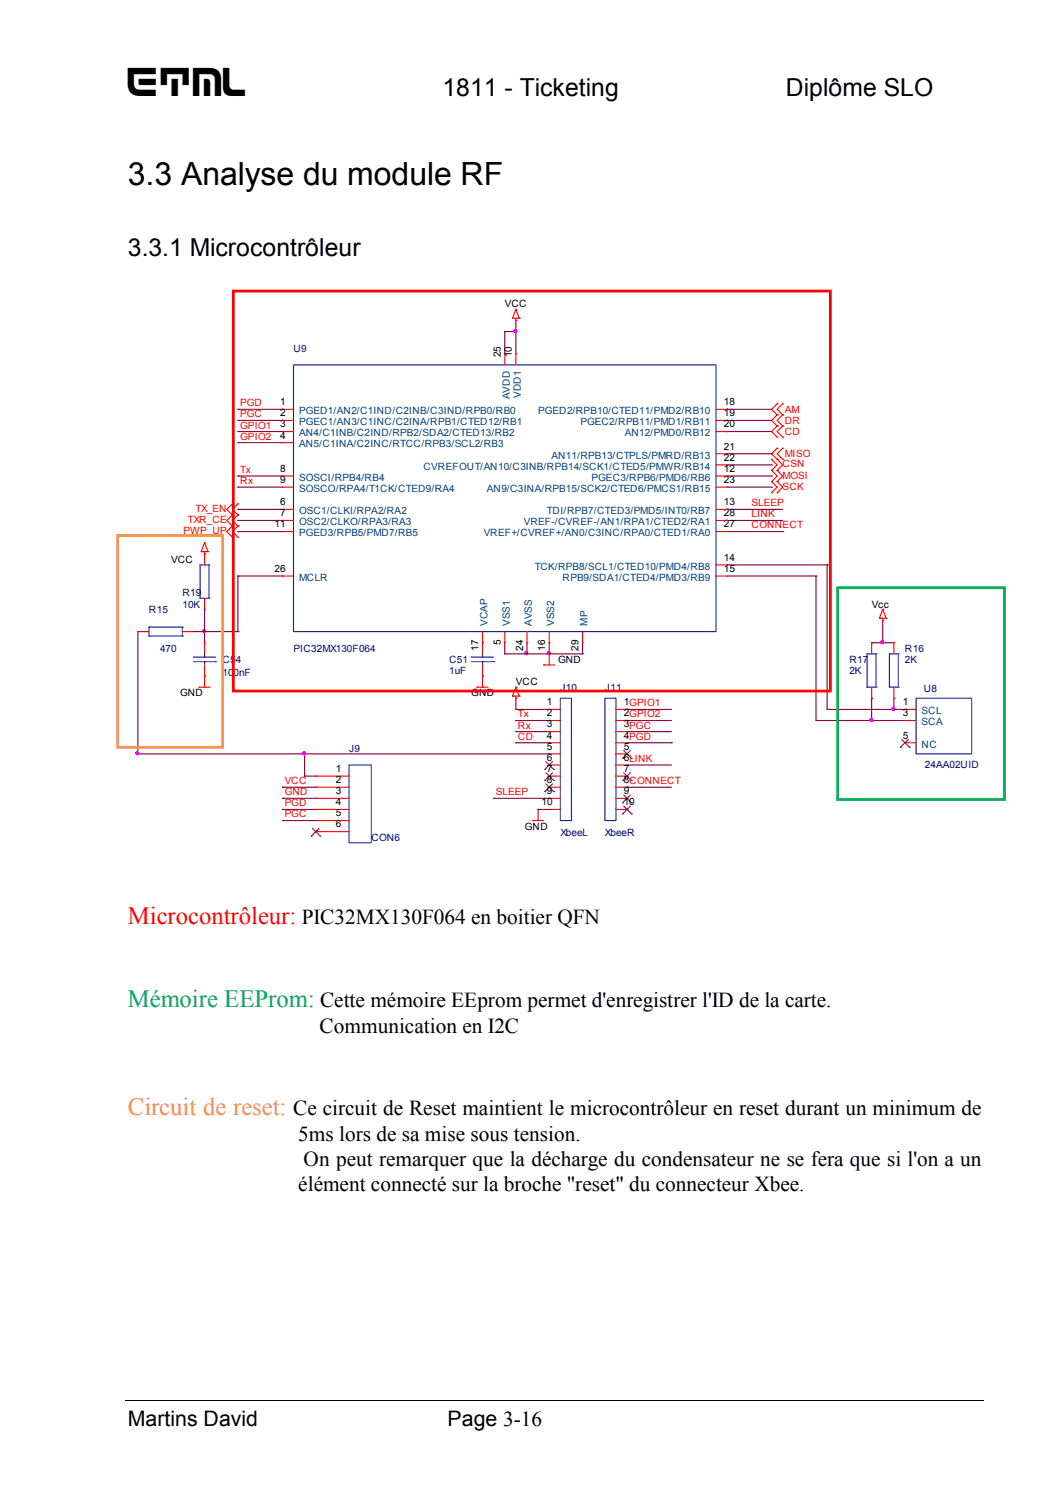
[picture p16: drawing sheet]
<svg xmlns="http://www.w3.org/2000/svg" width="210mm" height="297mm" viewBox="0 0 210 297" stroke-linecap="round" stroke-linejoin="round" font-family="sans-serif">
<defs><g id="words">
<g font-size="6.3">
<text x="25.4" y="19">ETML</text>
<text x="25.4" y="36.7">3.3 Analyse du module RF</text>
</g>
<g font-size="4.9">
<text x="87.9" y="19.1">1811 - Ticketing</text>
<text x="156.1" y="19.1">Diplôme SLO</text>
<text x="25.4" y="50.8">3.3.1 Microcontrôleur</text>
</g>
<text font-size="4.9" fill="#f00" x="25.4" y="183.5">Microcontrôleur:</text>
<text font-size="4.9" fill="#00b050" x="25.4" y="200">Mémoire EEProm:</text>
<text font-size="4.9" fill="#f79646" x="25.4" y="221.5">Circuit de reset:</text>
<g font-size="4.2">
<text x="59.9" y="183.5">PIC32MX130F064 en boitier QFN</text>
<text x="63.6" y="200">Cette mémoire EEprom permet d'enregistrer l'ID de la carte.</text>
<text x="63.5" y="205.2">Communication en I2C</text>
<text x="58.3" y="221.5">Ce circuit de Reset maintient le microcontrôleur en reset durant un minimum de</text>
<text x="59.3" y="226.7">5ms lors de sa mise sous tension.</text>
<text x="60.3" y="231.7">On peut remarquer que la décharge du condensateur ne se fera que si l'on a un</text>
<text x="59.3" y="236.7">élément connecté sur la broche &quot;reset&quot; du connecteur Xbee.</text>
<text x="25.4" y="283.3">Martins David</text>
<text x="88.9" y="283.3">Page 3-16</text>
</g>
<g font-size="2">
<text x="100.3" y="61">VCC</text>
<text x="99.5" y="71" transform="rotate(-90 99.5 71)">25</text>
<text x="101.7" y="71" transform="rotate(-90 101.7 71)">10</text>
<text x="55.7" y="80.5">1</text>
<text x="55.7" y="82.7">2</text>
<text x="143.8" y="80.5">18</text>
<text x="143.8" y="82.7">19</text>
<text x="55.7" y="84.9">3</text>
<text x="55.7" y="87.1">4</text>
<text x="143.8" y="84.9">20</text>
<text x="143.8" y="89.3">21</text>
<text x="55.7" y="93.7">8</text>
<text x="55.7" y="95.9">9</text>
<text x="143.8" y="91.5">22</text>
<text x="143.8" y="95.9">23</text>
<text x="143.8" y="93.7">12</text>
<text x="55.7" y="100.4">6</text>
<text x="143.8" y="100.4">13</text>
<text x="54.6" y="104.8">11</text>
<text x="55.7" y="102.6">7</text>
<text x="143.8" y="104.8">27</text>
<text x="143.8" y="102.6">28</text>
<text x="34" y="111.8">VCC</text>
<text x="54.6" y="113.6">26</text>
<text x="143.8" y="113.6">15</text>
<text x="143.8" y="111.4">14</text>
<text x="173.2" y="120.7">Vcc</text>
<text x="95.1" y="129.2" transform="rotate(-90 95.1 129.2)">17</text>
<text x="99.5" y="128.1" transform="rotate(-90 99.5 128.1)">5</text>
<text x="103.9" y="129.2" transform="rotate(-90 103.9 129.2)">24</text>
<text x="108.3" y="129.2" transform="rotate(-90 108.3 129.2)">16</text>
<text x="110.9" y="131.7">GND</text>
<text x="114.9" y="129.2" transform="rotate(-90 114.9 129.2)">29</text>
<text x="102.5" y="136.1">VCC</text>
<text x="35.8" y="138.3">GND</text>
<text x="93.6" y="138.3">GND</text>
<text x="108.7" y="140.1">1</text>
<text x="108.7" y="142.3">2</text>
<text x="123.9" y="140.1">1GPIO1</text>
<text x="123.9" y="142.3">2GPIO2</text>
<text x="179.4" y="140.1">1</text>
<text x="179.4" y="142.3">3</text>
<text x="108.7" y="144.5">3</text>
<text x="108.7" y="146.7">4</text>
<text x="108.7" y="148.9">5</text>
<text x="123.9" y="144.5">3PGC</text>
<text x="123.9" y="146.7">4PGD</text>
<text x="123.9" y="148.9">5</text>
<text x="179.4" y="146.7">5</text>
<text x="66.7" y="153.4">1</text>
<text x="66.7" y="155.6">2</text>
<text x="108.7" y="151.1">6</text>
<text x="108.7" y="153.4">7</text>
<text x="108.7" y="155.6">8</text>
<text x="123.9" y="151.1">6LINK</text>
<text x="123.9" y="153.4">7</text>
<text x="123.9" y="155.6">8CONNECT</text>
<text x="66.7" y="157.8">3</text>
<text x="66.7" y="160">4</text>
<text x="107.6" y="160">10</text>
<text x="108.7" y="157.8">9</text>
<text x="123.9" y="157.8">9</text>
<text x="123.9" y="160">10</text>
<text x="66.7" y="162.2">5</text>
<text x="66.7" y="164.4">6</text>
<text x="104.3" y="164.8">GND</text>
</g>
<g font-size="2" fill="#000080">
<text x="58.3" y="69.9">U9</text>
<text x="36.2" y="118.4">R19</text>
<text x="29.6" y="121.8">R15</text>
<text x="36.2" y="120.7">10K</text>
<text x="31.8" y="129.5">470</text>
<text x="44.2" y="131.7">C54</text>
<text x="58.3" y="129.5">PIC32MX130F064</text>
<text x="89.2" y="131.7">C51</text>
<text x="168.7" y="131.7">R17</text>
<text x="179.8" y="129.5">R16</text>
<text x="179.8" y="131.7">2K</text>
<text x="44.2" y="134.4">100nF</text>
<text x="89.2" y="133.9">1uF</text>
<text x="111.3" y="137.2">J10</text>
<text x="120.1" y="137.2">J11</text>
<text x="168.7" y="133.9">2K</text>
<text x="183.6" y="137.5">U8</text>
<text x="69.3" y="149.4">J9</text>
<text x="183.8" y="152.5">24AA02UID</text>
<text x="73.8" y="167">CON6</text>
<text x="111.3" y="166.2">XbeeL</text>
<text x="120.1" y="166.2">XbeeR</text>
</g>
<g font-size="2" fill="#f00">
<text x="47.7" y="80.7">PGD</text>
<text x="47.7" y="82.9">PGC</text>
<text x="156" y="82">AM</text>
<text x="47.7" y="87.3">GPIO2</text>
<text x="47.7" y="85.1">GPIO1</text>
<text x="156" y="86.4">CD</text>
<text x="156" y="84.2">DR</text>
<text x="47.7" y="93.9">Tx</text>
<text x="155.5" y="95.1">MOSI</text>
<text x="155.5" y="92.8">CSN</text>
<text x="156" y="90.8">MISO</text>
<text x="38.9" y="101.7">TX_EN</text>
<text x="47.7" y="96.2">Rx</text>
<text x="149.3" y="100.6">SLEEP</text>
<text x="155.5" y="97.3">SCK</text>
<text x="36.5" y="106.1">PWP_UP</text>
<text x="37.3" y="103.9">TXR_CE</text>
<text x="149.3" y="102.8">LINK</text>
<text x="149.3" y="105">CONNECT</text>
<text x="102.9" y="142.5">Tx</text>
<text x="102.9" y="144.7">Rx</text>
<text x="102.9" y="146.9">CD</text>
<text x="56.6" y="155.8">VCC</text>
<text x="56.6" y="158">GND</text>
<text x="56.6" y="160.2">PGD</text>
<text x="98.5" y="158">SLEEP</text>
<text x="56.6" y="162.4">PGC</text>
</g>
<g font-size="2" fill="#004080">
<text x="59.4" y="82.3">PGED1/AN2/C1IND/C2INB/C3IND/RPB0/RB0</text>
<text x="101.3" y="79.3" transform="rotate(-90 101.3 79.3)">AVDD</text>
<text x="103.5" y="79.1" transform="rotate(-90 103.5 79.1)">VDD1</text>
<text x="106.9" y="82.3">PGED2/RPB10/CTED11/PMD2/RB10</text>
<text x="59.4" y="84.5">PGEC1/AN3/C1INC/C2INA/RPB1/CTED12/RB1</text>
<text x="59.4" y="86.7">AN4/C1INB/C2IND/RPB2/SDA2/CTED13/RB2</text>
<text x="59.4" y="88.9">AN5/C1INA/C2INC/RTCC/RPB3/SCL2/RB3</text>
<text x="115.3" y="84.5">PGEC2/RPB11/PMD1/RB11</text>
<text x="124.1" y="86.7">AN12/PMD0/RB12</text>
<text x="59.4" y="95.5">SOSCI/RPB4/RB4</text>
<text x="84.2" y="93.3">CVREFOUT/AN10/C3INB/RPB14/SCK1/CTED5/PMWR/RB14</text>
<text x="109.6" y="91.1">AN11/RPB13/CTPLS/PMRD/RB13</text>
<text x="117.5" y="95.5">PGEC3/RPB6/PMD6/RB6</text>
<text x="59.4" y="97.7">SOSCO/RPA4/T1CK/CTED9/RA4</text>
<text x="96.7" y="97.7">AN9/C3INA/RPB15/SCK2/CTED6/PMCS1/RB15</text>
<text x="59.4" y="102.1">OSC1/CLKI/RPA2/RA2</text>
<text x="59.4" y="104.4">OSC2/CLKO/RPA3/RA3</text>
<text x="59.4" y="106.6">PGED3/RPB5/PMD7/RB5</text>
<text x="96.1" y="106.6">VREF+/CVREF+/AN0/C3INC/RPA0/CTED1/RA0</text>
<text x="104.1" y="104.4">VREF-/CVREF-/AN1/RPA1/CTED2/RA1</text>
<text x="108.7" y="102.1">TDI/RPB7/CTED3/PMD5/INT0/RB7</text>
<text x="106.3" y="113.2">TCK/RPB8/SCL1/CTED10/PMD4/RB8</text>
<text x="59.4" y="115.4">MCLR</text>
<text x="111.8" y="115.4">RPB9/SDA1/CTED4/PMD3/RB9</text>
<text x="96.9" y="124.4" transform="rotate(-90 96.9 124.4)">VCAP</text>
<text x="101.3" y="124.4" transform="rotate(-90 101.3 124.4)">VSS1</text>
<text x="105.7" y="124.4" transform="rotate(-90 105.7 124.4)">AVSS</text>
<text x="110.1" y="124.4" transform="rotate(-90 110.1 124.4)">VSS2</text>
<text x="116.7" y="124.4" transform="rotate(-90 116.7 124.4)">MP</text>
<text x="183.1" y="141.9">SCL</text>
<text x="183.1" y="144.1">SCA</text>
<text x="183.1" y="148.5">NC</text>
</g>
</g></defs>
<path d="M24.9 278.2h170.6" fill="none" stroke="#000" stroke-width=".2"/>
<g fill="none" stroke="#800040" stroke-width=".22">
<path d="M100.3 65.9h.1M100.3 65.9v4.4M100.3 65.9h2.2M102.5 65.9h.1M102.5 63.7h.1M102.5 63.7v6.6M47.3 81.3h.1M47.3 96.8h.1M47.3 87.9h.1M47.3 83.5h.1M47.3 94.6h.1M47.3 85.7h.1"/>
<path d="M47.3 81.3h8.8M47.3 85.7h8.8M47.3 83.5h8.8M47.3 96.8h8.8M47.3 87.9h8.8M47.3 94.6h8.8M144.5 85.7h.1M144.5 83.5h.1M144.5 81.3h.1M144.5 81.3h8.8M144.5 85.7h8.8M144.5 83.5h8.8"/>
<path d="M144.5 96.8h8.8M144.5 90.1h8.8M144.5 92.4h8.8M144.5 94.6h8.8M153.3 90.1h.1M153.3 96.8h.1M153.3 92.4h.1M153.3 94.6h.1M47.3 114.4h.1M47.3 105.6h.1M47.3 103.4h.1M47.3 101.2h.1"/>
<path d="M47.3 114.4h8.8M47.3 105.6h8.8M47.3 103.4h8.8M47.3 114.4v11.1M47.3 101.2h8.8M144.5 103.4h.1M144.5 101.2h.1M144.5 114.4h17.6M144.5 105.6h11M144.5 103.4h11M144.5 101.2h11M144.5 112.2h19.8"/>
<path d="M155.5 105.6h.1M162.1 114.4h.1M162.1 114.4v28.7M164.3 112.2h.1M164.3 112.2v28.7M27.4 125.5v24.3M38.4 125.5h8.9M40.6 125.5h.1M40.6 121.1v6.6M47.3 125.5h.1M100.3 129.9h.1M100.3 129.9h15.4"/>
<path d="M100.3 127.7v2.2M102.5 138.7h.1M102.5 138.7v2.2M104.7 129.9h.1M104.7 127.7v2.2M109.1 129.9h.1M109.1 127.7v2.2M115.7 129.9h.1M115.7 127.7v2.2M173.2 127.7h.1M173.2 138.7h.1M173.2 127.7h4.4"/>
<path d="M173.2 138.7v4.4M175.4 123.3h.1M175.4 127.7h.1M175.4 123.3v4.4M177.6 138.7h.1M177.6 138.7v2.2M27.4 149.8h.1M27.4 149.8h81.7M56.1 158.6h.1M56.1 156.4h.1M56.1 158.6h6.6M56.1 156.4h6.6"/>
<path d="M60.5 149.8h.1M60.5 154.2h.1M60.5 154.2h2.2M60.5 149.8v4.4M98.1 158.6h.1M98.1 158.6h11M102.5 143.1h.1M102.5 145.3h.1M102.5 140.9h.1M102.5 147.6h.1M102.5 143.1h6.6M102.5 147.6h6.6"/>
<path d="M102.5 140.9h6.6M102.5 145.3h6.6M109.1 149.8h.1M124.6 156.4h.1M124.6 152h.1M124.6 143.1h.1M124.6 140.9h.1M124.6 145.3h.1M124.6 143.1h8.8M124.6 147.6h8.8M124.6 156.4h8.8M124.6 152h8.8"/>
<path d="M124.6 140.9h8.8M124.6 145.3h8.8M133.4 147.6h.1M162.1 143.1h.1M162.1 143.1h17.7M164.3 140.9h.1M164.3 140.9h15.5M173.2 143.1h.1M177.6 140.9h.1M56.1 160.8h.1M56.1 163h.1M56.1 160.8h6.6"/>
<path d="M56.1 163h6.6M106.9 160.8h.1M106.9 160.8h2.2"/>
</g>
<g fill="none" stroke="#f00" stroke-width=".22">
<path d="M100.3 70.3h.1M100.3 70.3v2.2M101.8 63.2h.1M101.8 63.2h1.4M102.5 63.7h.1M102.5 61.4h.1M102.5 70.3h.1M102.5 63.2v.5M102.5 70.3v2.2M102.5 61.4l-.7 1.8M102.5 61.4l.7 1.8M103.2 63.2h.1"/>
<path d="M56.1 81.3h.1M56.1 83.5h.1M56.1 85.7h.1M56.1 87.9h.1M56.1 94.6h.1M56.1 96.8h.1M56.1 81.3h2.2M56.1 83.5h2.2M56.1 85.7h2.2M56.1 96.8h2.2M56.1 87.9h2.2M56.1 94.6h2.2"/>
<path d="M142.2 81.3h2.3M142.2 83.5h2.3M142.2 85.7h2.3M142.2 90.1h2.3M142.2 92.4h2.3M142.2 96.8h2.3M142.2 94.6h2.3M144.5 81.3h.1M144.5 83.5h.1M144.5 85.7h.1M144.5 90.1h.1M144.5 92.4h.1"/>
<path d="M144.5 96.8h.1M144.5 94.6h.1M153.3 95.7h.1M153.3 93.5h.1M153.3 97.9h.1M153.3 91.3h.1M153.3 93.5l1.1 1.1-1.1 1.1M153.3 95.7l1.1 1.1-1.1 1.1M153.3 91.3l1.1 1.1-1.1 1.1M154.4 95.7h.1M154.4 93.5h.1M154.4 84.6h.1"/>
<path d="M154.4 86.8h.1M154.4 89h.1M154.4 91.3h.1M154.4 82.4h.1M154.4 97.9h.1M154.4 80.2h.1M154.4 93.5l1.1 1.1-1.1 1.1M154.4 84.6l-1.1 1.1 1.1 1.1M154.4 89l-1.1 1.1 1.1 1.2M154.4 82.4l-1.1 1.1 1.1 1.1M154.4 95.7l1.1 1.1-1.1 1.1M154.4 91.3l1.1 1.1-1.1 1.1"/>
<path d="M154.4 80.2l-1.1 1.1 1.1 1.1M155.5 86.8h.1M155.5 84.6h.1M155.5 91.3h.1M155.5 89h.1M155.5 82.4h.1M155.5 80.2h.1M155.5 84.6l-1.1 1.1 1.1 1.1M155.5 89l-1.1 1.1 1.1 1.2M155.5 82.4l-1.1 1.1 1.1 1.1M155.5 80.2l-1.1 1.1 1.1 1.1M40 109.6h.1"/>
<path d="M40 109.6h1.3M40.6 110h.1M40.6 107.8h.1M40.6 109.6v2.6M40.6 118.9v2.2M40.6 107.8l-.6 1.8M40.6 107.8l.7 1.8M41.3 109.6h.1M46.2 100.1h.1M46.2 102.3h.1M46.2 104.5h.1M46.2 106.7h.1"/>
<path d="M46.2 100.1l-1.1 1.1 1.1 1.1M46.2 104.5l-1.1 1.1 1.1 1.1M46.2 102.3l-1.1 1.1 1.1 1.1M47.3 100.1h.1M47.3 102.3h.1M47.3 104.5h.1M47.3 106.7h.1M47.3 100.1l-1.1 1.1 1.1 1.1M47.3 104.5l-1.1 1.1 1.1 1.1M47.3 102.3l-1.1 1.1 1.1 1.1M56.1 114.4h.1M56.1 101.2h.1"/>
<path d="M56.1 103.4h.1M56.1 105.6h.1M56.1 114.4h2.2M56.1 105.6h2.2M56.1 103.4h2.2M56.1 101.2h2.2M142.2 114.4h2.3M142.2 105.6h2.3M142.2 103.4h2.3M142.2 101.2h2.3M142.2 112.2h2.3M144.5 114.4h.1"/>
<path d="M144.5 105.6h.1M144.5 103.4h.1M144.5 112.2h.1M144.5 101.2h.1M27.4 125.5h.1M27.4 125.5h2.2M36.2 125.5h2.2M38.4 125.5h.1M39.5 136.5h.1M39.5 136.5h2.2M40.6 134.3h.1M40.6 127.7h.1"/>
<path d="M40.6 121.1h.1M40.6 127.7v2.2M40.6 132.1v4.4M94.8 136.5h.1M94.8 136.5h2.2M95.9 127.7h.1M95.9 134.3h.1M95.9 125.5v4.4M95.9 132.1v4.4M100.3 127.7h.1M100.3 125.5v2.2M101.8 138.3h.1"/>
<path d="M101.8 138.3h1.4M102.5 138.7h.1M102.5 136.5h.1M102.5 138.3v.4M102.5 136.5l-.7 1.8M102.5 136.5l.7 1.8M103.2 138.3h.1M104.7 127.7h.1M104.7 125.5v2.2M108 132.1h.1M108 132.1h2.2M109.1 129.9h.1"/>
<path d="M109.1 127.7h.1M109.1 125.5v2.2M109.1 129.9v2.2M115.7 127.7h.1M115.7 125.5v2.2M173.2 138.7h.1M173.2 127.7h.1M173.2 127.7v2.2M173.2 136.5v2.2M174.7 122.8h.1M174.7 122.8h1.3M175.4 123.3h.1"/>
<path d="M175.4 121.1h.1M175.4 122.8v.5M175.4 121.1l-.7 1.7M175.4 121.1l.6 1.7M176 122.8h.1M177.6 138.7h.1M177.6 127.7h.1M177.6 127.7v2.2M177.6 136.5v2.2M62.7 154.2h.1M62.7 156.4h.1M62.7 158.6h.1"/>
<path d="M62.7 154.2h6.7M62.7 156.4h6.7M62.7 158.6h6.7M109.1 140.9h.1M109.1 143.1h.1M109.1 145.3h.1M109.1 147.6h.1M109.1 149.8h.1M109.1 152h.1M109.1 154.2h.1M109.1 156.4h.1M109.1 158.6h.1"/>
<path d="M109.1 140.9h2.2M109.1 143.1h2.2M109.1 145.3h2.2M109.1 147.6h2.2M109.1 149.8h2.2M109.1 152h2.2M109.1 154.2h2.2M109.1 156.4h2.2M109.1 158.6h2.2M122.4 140.9h2.2M122.4 143.1h2.2M122.4 145.3h2.2"/>
<path d="M122.4 147.6h2.2M122.4 149.8h2.2M122.4 152h2.2M122.4 154.2h2.2M122.4 156.4h2.2M122.4 158.6h2.2M124.6 140.9h.1M124.6 143.1h.1M124.6 145.3h.1M124.6 147.6h.1M124.6 149.8h.1M124.6 152h.1"/>
<path d="M124.6 154.2h.1M124.6 156.4h.1M124.6 158.6h.1M179.8 140.9h.1M179.8 143.1h.1M179.8 147.6h.1M179.8 140.9h2.2M179.8 143.1h2.2M179.8 147.6h2.2M62.7 160.8h.1M62.7 163h.1M62.7 165.2h.1"/>
<path d="M62.7 160.8h6.7M62.7 163h6.7M62.7 165.2h6.7M105.8 163h.1M105.8 163h2.2M106.9 160.8h.1M106.9 160.8v2.2M109.1 160.8h.1M109.1 160.8h2.2M122.4 160.8h2.2M124.6 160.8h.1"/>
</g>
<g fill="none" stroke="#00f" stroke-width=".22">
<path d="M58.3 72.5h83.9v53h-83.9zM39.8 112.2h.1M39.8 118.9h.1M39.8 112.2v6.7M39.8 112.2h1.7M39.8 118.9h1.7M41.5 112.2h.1M41.5 118.9h.1M41.5 112.2v6.7M29.6 126.4h.1M29.6 124.6h.1M29.6 126.4h6.6"/>
<path d="M29.6 124.6v1.8M29.6 124.6h6.6M36.2 124.6h.1M36.2 126.4h.1M36.2 124.6v1.8M38.4 130.6h.1M38.4 131.4h4.4M38.4 130.6h4.4M40.6 131.4h.1M40.6 130.6h.1M40.6 129.9v.7M40.6 131.4v.7"/>
<path d="M42.8 131.4h.1M93.7 130.6h.1M93.7 131.4h4.4M93.7 130.6h4.4M95.9 130.6h.1M95.9 131.4h.1M95.9 129.9v.7M95.9 131.4v.7M98.1 131.4h.1M111.3 138.7h2.2v24.3h-2.2zM120.2 138.7h2.2v24.3h-2.2zM172.3 129.9h.1"/>
<path d="M172.3 136.5h.1M172.3 129.9v6.6M172.3 129.9h1.8M172.3 136.5h1.8M174.1 129.9h.1M174.1 136.5h.1M174.1 129.9v6.6M176.7 129.9h.1M176.7 136.5h.1M176.7 129.9h1.8M176.7 136.5h1.8M176.7 129.9v6.6"/>
<path d="M178.5 129.9h.1M178.5 136.5h.1M178.5 129.9v6.6M182 138.7h11.1v11.1h-11.1zM69.4 152h4.4v15.4h-4.4z"/>
</g>
<g fill="none" stroke="#804000" stroke-width=".22">
<path d="M108.2 152.9h.1M108.2 155.1h.1M108.2 157.3h.1M108.5 151.3l1.5 1.6M108.5 153.5l1.5 1.6M108.5 155.7l1.5 1.6M109.8 151.3l-1.6 1.6M109.8 153.5l-1.6 1.6M109.8 155.7l-1.6 1.6M110 152.9h.1M110 155.1h.1M110 157.3h.1"/>
<path d="M123.7 150.6h.1M123.7 155.1h.1M123.7 159.5h.1M123.9 149.1l1.6 1.5M123.9 153.5l1.6 1.6M123.9 157.9l1.6 1.6M125.2 149.1l-1.5 1.5M125.2 153.5l-1.5 1.6M125.2 157.9l-1.5 1.6M125.5 150.6h.1M125.5 155.1h.1M125.5 159.5h.1"/>
<path d="M178.9 148.4h.1M179.1 146.9l1.6 1.5M180.5 146.9l-1.6 1.5M180.7 148.4h.1M61.8 166.1h.1M62.1 164.6l1.5 1.5M63.4 164.6l-1.6 1.5M63.6 166.1h.1M123.7 161.7h.1M123.9 160.1l1.6 1.6M125.2 160.1l-1.5 1.6M125.5 161.7h.1"/>
</g>
<g fill="#f0f" stroke="#f0f" stroke-width=".22">
<circle cx="175.3" cy="127.6" r=".33"/>
<circle cx="104.6" cy="129.8" r=".33"/>
<circle cx="109" cy="129.8" r=".33"/>
<circle cx="177.5" cy="140.8" r=".33"/>
<circle cx="27.3" cy="149.7" r=".33"/>
<circle cx="40.5" cy="125.4" r=".33"/>
<circle cx="102.4" cy="65.8" r=".33"/>
<circle cx="60.4" cy="149.7" r=".33"/>
<circle cx="173.1" cy="143" r=".33"/>
</g>
<path d="M166.4 116.8h33.2v42h-33.2z" fill="none" stroke="#00b050" stroke-width=".55"/>
<path d="M46.4 57.8h118.6v79.5h-118.6z" fill="none" stroke="#f00" stroke-width=".55"/>
<path d="M23.4 106.4h20.8v42.1h-20.8z" fill="none" stroke="#f79646" stroke-width=".55"/>
<use href="#words"/>
</svg>
